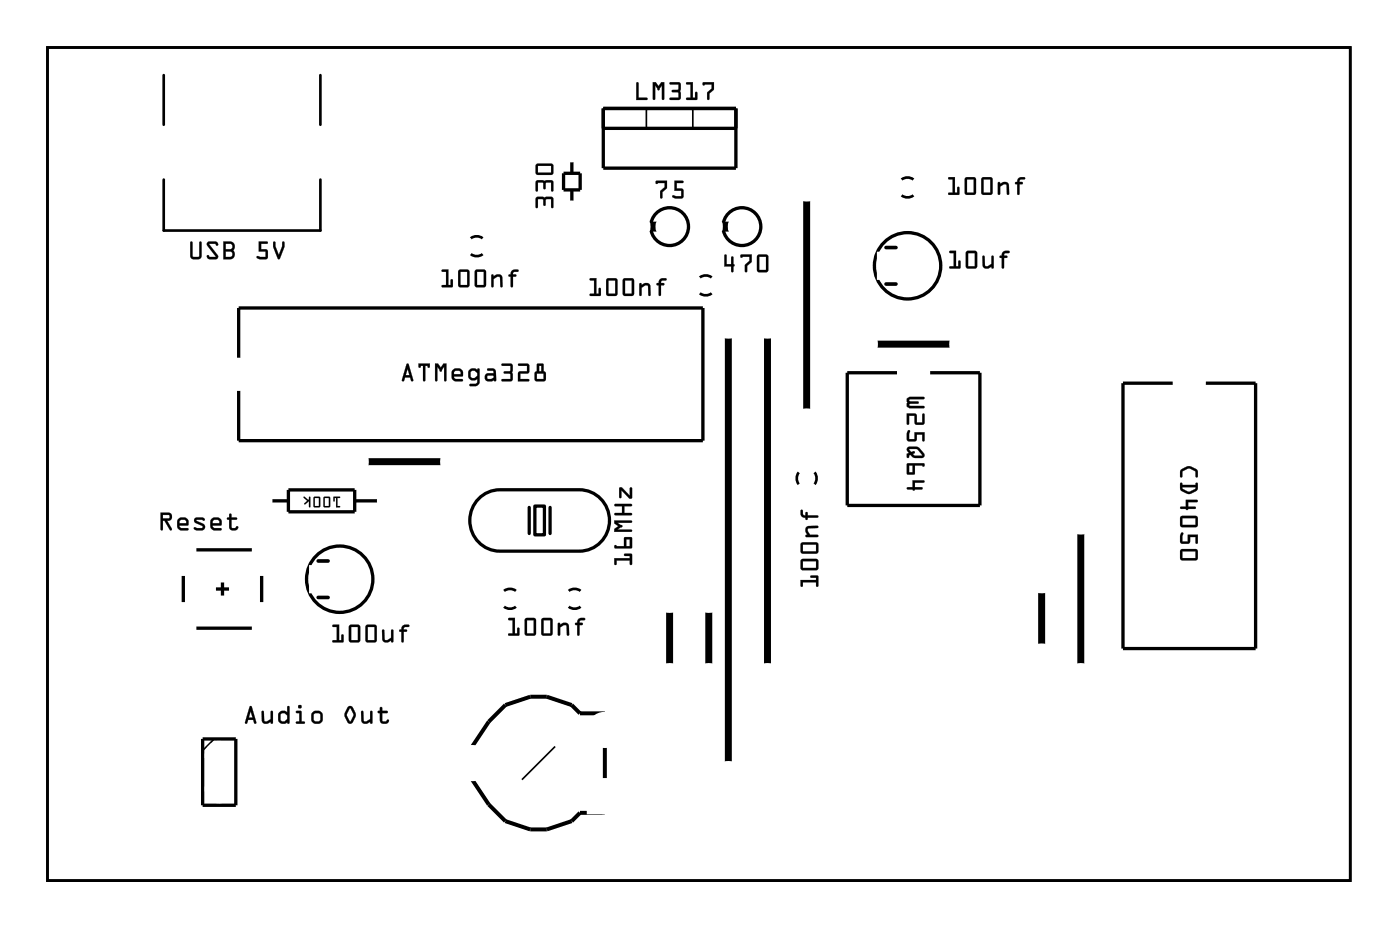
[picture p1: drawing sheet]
<svg xmlns="http://www.w3.org/2000/svg" width="107mm" height="71mm" viewBox="0 0 107 71" stroke-linecap="round" stroke-linejoin="round" font-family="sans-serif">
<g fill="none" stroke="#000" stroke-width=".2">
<path d="M3.6 3.6h99.8v63.8h-99.8zM12.5 13.8v3.9h12v-3.9M12.5 5.8v3.8M24.5 5.8v3.8M36.1 19.5a.73 .73 0 0 0 .9 0M36.1 18.2a.73 .73 0 0 1 .9 0M69.1 15a.73 .73 0 0 0 .9 0M69.1 13.7a.73 .73 0 0 1 .9 0M53.6 22.5a.73 .73 0 0 0 .9 0M53.6 21.2a.73 .73 0 0 1 .9 0M61.2 36.2a.73 .73 0 0 0 0 .9M62.4 36.2a.73 .73 0 0 1 0 .9"/>
<path d="M38.6 46.5a.73 .73 0 0 0 .9 0M38.6 45.2a.73 .73 0 0 1 .9 0M43.6 46.5a.73 .73 0 0 0 .9 0M43.6 45.2a.73 .73 0 0 1 .9 0"/>
</g>
<g fill="#000">
<path d="M49.8 17.1h.5v.5h-.5zM55.3 17.1h.5v.5h-.5z"/>
<path d="M3.6 3.6h99.8v63.8h-99.8zM3.6 3.6v63.8h99.8v-63.8z"/>
<path d="M14.6 18.5h.1l.1 1.1v.1l.5-.1v-1a.1 .1 0 0 1 .1-.1 .1 .1 0 0 1 .1 .1l-.1 1.1-.1 .1-.5 .1-.2-.1v-.2zM14.6 18.5v1.2l.1 .1h.6l.1-.2v-1l-.1-.1v.1v1l-.5 .1-.1-.1v-1zM15.9 18.5h.7l.1 .2a.13 .13 0 0 1-.1 .1 .13 .13 0 0 1-.1-.1h-.5l.7 .8a.21 .21 0 0 1 0 .2 .21 .21 0 0 1-.2 .2l-.5-.1-.2-.2a.13 .13 0 0 1 .2-.1 .13 .13 0 0 1 .1 .2h.4l-.6-.9zM15.9 18.6v.2l.6 .9h-.4l-.2-.2v.2l.2 .1h.5l.1-.2-.7-.9h.5l.1 .1 .1-.2-.2-.1zM17.1 18.5h.5a.4 .4 0 0 1 .4 .3 .4 .4 0 0 1-.1 .4l.1 .3a.37 .37 0 0 1-.4 .4h-.5zM17.1 18.5v1.4l.5-.1a.39 .39 0 0 0 .4-.2 .39 .39 0 0 0-.2-.4 .39 .39 0 0 0 .2-.4 .39 .39 0 0 0-.4-.3zM17.3 19.3v.4h.3a.2 .2 0 0 0 .2-.2 .2 .2 0 0 0-.2-.2zM17.3 19.3h.3a.22 .22 0 0 1 .2 .2 .22 .22 0 0 1-.2 .2h-.3zM17.3 18.7v.4h.3a.2 .2 0 0 0 .2-.2 .2 .2 0 0 0-.2-.2zM17.3 18.7h.3a.22 .22 0 0 1 .2 .2 .22 .22 0 0 1-.2 .2h-.3zM19.8 18.5h.6a.1 .1 0 0 1 .1 .1 .1 .1 0 0 1-.1 .1h-.4v.4h.5v.6l-.2 .2-.6-.1a.1 .1 0 0 1 0-.1 .1 .1 0 0 1 .1-.1l.5 .1v-.4h-.5zM19.8 18.5v.8h.6v.4l-.7-.1v.1l.2 .1h.5l.1-.1v-.5l-.1-.1h-.4v-.4h.5v-.1zM20.9 18.5h.2v.4l.3 .6 .2-.6v-.3a.1 .1 0 0 1 .1-.1 .1 .1 0 0 1 .1 .1v.3l-.4 1-.5-1zM21 18.5l-.1 .4 .4 .9h.1l.4-.9v-.3h-.2v.3l-.2 .6-.3-.6v-.3z"/>
<path d="M14.6 18.5h.1v1.1l.1 .1 .5-.1v-1l.1-.1v1.1l-.1 .2h-.6l-.1-.1zM15.9 18.6l.6-.1 .2 .1-.1 .2-.1-.1h-.5l.7 .9-.1 .2-.5 .1-.2-.2v-.2l.2 .2h.4l-.6-.9zM17.1 18.5h.5a.39 .39 0 0 1 .4 .3 .39 .39 0 0 1-.1 .4l.1 .3a.36 .36 0 0 1-.4 .4h-.5zM17.3 19.3v.4h.3a.21 .21 0 0 0 .2-.2 .21 .21 0 0 0-.2-.2zM17.3 18.7v.4h.3a.21 .21 0 0 0 .2-.2 .21 .21 0 0 0-.2-.2zM19.8 18.5h.6l.1 .1-.1 .1h-.4v.4h.4l.1 .1v.5l-.2 .2h-.4a.15 .15 0 0 1-.2-.1 .15 .15 0 0 1 .1-.2l.5 .1v-.4h-.5zM20.9 18.5h.2v.4l.3 .6 .2-.6v-.4h.2v.4l-.4 .9h-.1l-.4-.9z"/>
<path d="M41.1 15.1h1.2l.1 .1v.7h-.2v-.7l-.4 .1v.4l-.1 .1-.1-.1v-.4l-.4-.1v.6l-.1 .1zM41.1 13.8h1.2l.1 .2v.6h-.2v-.6h-.4v.4l-.1 .1-.1-.1v-.4h-.4v.6l-.1 .1zM41.1 12.6l1.2-.1 .1 .2v.6l-.2 .1h-1.1l-.1-.2zM41.2 12.7v.5h1v-.5z"/>
<path d="M41.1 15.1h1.2l.1 .1v.6a.1 .1 0 0 1-.1 .1 .1 .1 0 0 1-.1-.1v-.6l-.4 .1v.4a.1 .1 0 0 1-.1 .1 .1 .1 0 0 1-.1-.1v-.4l-.4-.1v.6a.1 .1 0 0 1-.1 .1 .1 .1 0 0 1-.1-.1zM41.1 15.1v.8l.1-.1v-.6l.4 .1v.4l.1 .1 .1-.1v-.4l.4-.1v.7h.2v-.7l-.1-.1zM41.1 13.8h1.2l.1 .2v.6a.1 .1 0 0 1-.1 .1 .1 .1 0 0 1-.1-.1v-.6h-.4v.4a.1 .1 0 0 1-.1 .1 .1 .1 0 0 1-.1-.1v-.4h-.4v.6a.1 .1 0 0 1-.1 .1 .1 .1 0 0 1-.1-.1zM41.1 13.9v.8l.1-.1v-.6h.4v.4l.1 .1 .1-.1v-.4h.4v.6h.2v-.6l-.1-.2zM41.1 12.6l1.2-.1 .1 .2v.6l-.2 .1h-1.1l-.1-.2zM41.1 12.6l-.1 .6 .1 .2h1.1l.2-.1v-.6l-.1-.2zM41.2 12.7v.5h1v-.5zM41.2 12.7h1v.5h-1z"/>
<path d="M48.8 6.3l.1 .1v1.1h.6a.1 .1 0 0 1 .1 .1 .1 .1 0 0 1-.1 .1h-.8zM48.8 6.3l-.1 1.4 .9-.1v-.1h-.7v-1.1zM50 6.3h.2l.2 .3 .3-.3h.2v1.3a.1 .1 0 0 1-.1 .1 .1 .1 0 0 1-.1-.1v-1.1l-.2 .3a.1 .1 0 0 1-.1 .1 .1 .1 0 0 1 0-.1l-.2-.3v1.1a.1 .1 0 0 1-.1 .1 .1 .1 0 0 1-.1-.1zM50 6.3v1.3h.1h.1v-1.1l.2 .4 .3-.4v1.1h.1l.1-1.3h-.2l-.3 .3-.2-.3zM51.3 6.3h.7l.2 .2-.1 .5v.5l-.1 .2h-.6a.1 .1 0 0 1-.1-.1 .1 .1 0 0 1 .1-.1h.6l-.1-.4h-.4a.1 .1 0 0 1-.1-.1 .1 .1 0 0 1 .1-.1h.4l.1-.4h-.7zM51.3 6.3v.2h.7v.4h-.5v.1l.5 .1v.4h-.6l-.1 .1h.7l.1-.1v-.5v-.6l-.1-.1zM52.6 6.3h.5v1.2h.1v-.4a.1 .1 0 0 1 .1-.1 .1 .1 0 0 1 .1 .1v.5l-.8 .1a.1 .1 0 0 1-.1-.1 .1 .1 0 0 1 .1-.1h.3v-1h-.3zM52.6 6.3v.2h.3v1h-.3v.1h.8v-.6l-.1 .1v.4h-.2v-1.2zM53.8 6.3h.9v.6l-.4 .3 .1 .4a.1 .1 0 0 1-.1 .1 .1 .1 0 0 1-.1-.1v-.5l.3-.3v-.3h-.5h-.1zM53.9 6.3v.2h.6v.3l-.3 .3v.5h.1v-.4l.4-.3v-.6z"/>
<path d="M48.8 6.3l.1 .1v1.1h.7v.1l-.9 .1zM50 6.3h.2l.2 .3 .3-.3h.2l-.1 1.3h-.1v-1.1l-.2 .3a.1 .1 0 0 1-.1 .1 .1 .1 0 0 1 0-.1l-.2-.3v1.1h-.1zM51.3 6.3h.7l.1 .1v.6l.1 .5-.2 .1h-.7l.1-.1h.6l-.1-.4h-.4v-.1v-.1h.4l.1-.4h-.7zM52.6 6.3h.5v1.2h.1l.1-.4 .1-.1v.6h-.8v-.1h.3v-1h-.3zM53.8 6.3h.9v.6l-.4 .3v.4h-.1v-.5l.3-.3v-.3h-.6z"/>
<path d="M50.2 13.9l.9-.1v.6l-.4 .3 .1 .4a.1 .1 0 0 1-.1 .1 .1 .1 0 0 1-.1-.1v-.5l.3-.3v-.3h-.5l-.1 .1zM50.3 13.9v.2l.6-.1v.3l-.3 .4v.4l.1 .1v-.5l.4-.3v-.6zM51.7 13.8h.6a.1 .1 0 0 1 .1 .1 .1 .1 0 0 1-.1 .1h-.5v.4l.5 .1 .1 .6-.2 .1-.7-.1a.1 .1 0 0 1 0-.1 .1 .1 0 0 1 .1 0h.6v-.4h-.5zM51.7 13.8v.8h.5v.4h-.6l-.1 .1 .3 .1h.4l.2-.2-.1-.5h-.1l-.4-.1v-.4h.5v-.1z"/>
<path d="M50.2 13.9l.9-.1v.6l-.4 .3v.5l-.1-.1v-.4l.3-.4v-.3l-.6 .1zM51.7 13.8h.6l.1 .1-.1 .1h-.5v.4h.5v.1v.6l-.1 .1h-.4a.15 .15 0 0 1-.2 0 .15 .15 0 0 1 0-.2h.6v-.4h-.5z"/>
<path d="M72.6 13.6h.6l-.1 1.1h.2v-.3a.1 .1 0 0 1 .1-.1 .1 .1 0 0 1 .1 .1v.5h-.8a.1 .1 0 0 1-.1-.1 .1 .1 0 0 1 .1-.1h.3v-1h-.3zM72.7 13.6v.1h.3v1.1h-.3l-.1 .1h.8v-.6l-.1 .1v.4h-.2v-1.2zM73.9 13.6h.7l.2 .1v1l-.1 .2h-.6l-.2-.1zM74 13.6l-.1 1.2 .2 .1h.6l.1-.2-.1-1-.1-.1zM74.1 13.7v1h.5v-1zM74.1 13.7h.5v1.1h-.5zM75.2 13.6h.7l.1 .1v1l-.1 .2h-.6l-.1-.1zM75.2 13.6v1.2l.1 .1h.6l.1-.2v-1l-.1-.1zM75.3 13.7v1h.6v-1zM75.3 13.7h.6v1.1h-.6zM76.5 14h.1v.1a.39 .39 0 0 1 .7 .1v.6a.09 .09 0 0 1-.1 .1 .09 .09 0 0 1-.1-.1v-.6l-.2-.1-.3 .2v.5a.1 .1 0 0 1-.1 .1 .1 .1 0 0 1-.1-.1zM76.5 14v.9l.1-.1v-.5l.3-.2 .2 .1v.7h.2v-.7a.32 .32 0 0 0-.5-.2l-.2 .1v-.1zM78 13.6h.4a.1 .1 0 0 1 .1 .1 .1 .1 0 0 1-.1 0l-.3 .1v.1h.2a.1 .1 0 0 1 .1 .1 .1 .1 0 0 1-.1 .1h-.2v.7a.1 .1 0 0 1-.1 .1 .1 .1 0 0 1-.1-.1v-.7h-.1a.1 .1 0 0 1-.1-.1 .1 .1 0 0 1 .1-.1h.1zM78 13.7l-.1 .2-.1 .1 .1 .1v.7l.1 .1 .1-.1v-.7l.2-.1-.2-.1v-.1l.4-.1-.3-.1z"/>
<path d="M72.7 13.6h.4v1.1h.2v-.3l.1-.1v.6h-.8l.1-.1 .3-.1v-1h-.3zM73.9 13.6h.7l.2 .1v1l-.1 .2h-.6l-.2-.1zM74.1 13.7v1h.5v-1zM75.2 13.6h.7l.1 .1v1l-.1 .2h-.6l-.1-.1zM75.3 13.7v1h.6v-1zM76.5 14h.1v.1a.38 .38 0 0 1 .4-.2 .38 .38 0 0 1 .3 .3v.7h-.2v-.7l-.2-.1-.3 .2v.6h-.1zM78 13.7l.2-.1h.3v.1l-.4 .1v.1h.2l.1 .1-.3 .1v.7l-.1 .1-.1-.1v-.7l-.2-.1 .2-.1z"/>
<path d="M25.5 38l.6 .1h-.2v.6l.1 .1v.1h-.3v-.8h-.1v.3zM24.8 38.1h.5l-.1 .7h-.4zM24.9 38.1v.6h.3v-.6zM24 38.1h.5v.7h-.5zM24.1 38.1v.6h.3v-.6zM23.3 38l.3 .3 .1-.3 .1 .1-.1 .8v-.1v-.4l-.3 .2h-.1l.2-.2z"/>
<path d="M25.5 38l.6 .1h-.1h-.1v.6h.1v.2h-.3v-.8h-.1v.3zM25.6 38v.4v-.3h.1v.8l.3-.1h-.2v-.7h.3zM24.8 38.1l.4-.1 .1 .1v.6l-.1 .2-.4-.1zM24.8 38.1v.7h.4l.1-.7zM24.9 38.1v.6h.3v-.6zM24.9 38.1h.3v.7h-.3zM24 38.1l.4-.1 .1 .1v.6v.2l-.5-.1zM24 38.1v.7h.5v-.7zM24.1 38.1v.6h.3v-.6zM24.1 38.1h.3v.7h-.3zM23.3 38l.3 .3 .1-.3 .1 .1-.1 .8v-.1v-.4l-.3 .2h-.1l.2-.2zM23.3 38l.2 .4-.2 .2 .4-.2v.4l.1-.7h-.1l-.1 .2z"/>
<path d="M31.2 27.9h.1l.4 1.2-.1 .1h-.1l-.1-.3h-.4l-.1 .3h-.1zM31.2 27.9l-.4 1.2 .1 .1 .1-.3h.4l.1 .2 .1 .1 .1-.1-.4-1.2zM31.2 28.2l-.1 .5h.3zM31.2 28.2l.2 .5h-.3zM32 27.8h.9v.3a.1 .1 0 0 1-.1 .1 .1 .1 0 0 1 0-.2h-.2v1.1a.1 .1 0 0 1-.1 .1 .1 .1 0 0 1-.1-.1v-1.1h-.2a.11 .11 0 0 1 0 .2 .11 .11 0 0 1-.1-.1zM32.1 27.8v.3l.1-.1h.2v1.1l.1 .1 .1-1.2h.2l.1 .1v-.3zM33.3 27.8h.3l.2 .3 .2-.3h.2v1.3a.1 .1 0 0 1-.1 .1 .1 .1 0 0 1-.1-.1v-1l-.1 .2a.11 .11 0 0 1-.1 .2 .11 .11 0 0 1-.1-.2l-.2-.2v1a.1 .1 0 0 1-.1 .1 .1 .1 0 0 1-.1-.1zM33.3 27.8v1.3l.1 .1 .1-.1v-1l.3 .4 .2-.4v1l.1 .1 .1-1.4h-.2l-.2 .4-.3-.4zM34.7 28.3l.2-.1h.3l.2 .1 .1 .2-.1 .3h-.6l.1 .2h.5a.1 .1 0 0 1 .1 .1 .1 .1 0 0 1-.1 .1h-.5l-.2-.1-.1-.2zM34.7 28.3l-.1 .6 .1 .2 .2 .1h.5v-.2h-.5l-.1-.1v-.1h.6l.1-.3-.1-.2-.2-.1h-.3zM34.8 28.5v.2h.5l-.1-.3zM34.8 28.5l.4-.1 .1 .3h-.5zM35.9 28.3l.3-.1h.2l.2 .1a.1 .1 0 0 1 0-.1 .1 .1 0 0 1 .1 .1v1.1l-.2 .2h-.5a.1 .1 0 0 1-.1-.1 .1 .1 0 0 1 .1-.1h.5l.1-.4-.3 .1-.3-.1-.1-.2zM36 28.3l-.1 .2v.4l.3 .2 .4-.1v.3l-.1 .1h-.5v.1l.4 .1 .2-.1 .1-.2v-1l-.1-.1a.19 .19 0 0 1-.3 0zM36.1 28.5v.3v.1h.3l.1-.1v-.3l-.1-.1zM36.1 28.5l.3-.1 .2 .2v.2l-.2 .2-.3-.1-.1-.1zM37.3 28.2h.4l.2 .1 .1 .8a.09 .09 0 0 1-.1 .1 .09 .09 0 0 1-.1-.1l-.4 .1a.32 .32 0 0 1-.3-.3 .32 .32 0 0 1 .3-.3h.4v-.2h-.4zM37.3 28.2l.1 .2h.4v.2h-.4a.31 .31 0 0 0-.3 .3 .31 .31 0 0 0 .3 .3l.4-.1 .2 .1v-.7l-.2-.3zM37.3 28.8l.1 .2h.2l.2-.1v-.1zM37.3 28.8h.5v.1l-.2 .1h-.2zM38.4 27.9l.7-.1 .2 .2-.1 .5 .1 .6-.2 .1h-.6a.1 .1 0 0 1-.1-.1 .1 .1 0 0 1 .1-.1h.6v-.4h-.4a.1 .1 0 0 1-.1-.1 .1 .1 0 0 1 .1-.1h.4v-.4h-.6zM38.4 27.9l.1 .1h.6v.4h-.5v.1v.1h.5v.4h-.6l-.1 .1 .8 .1 .1-.2-.1-.5 .1-.5-.2-.2zM39.7 27.9l.7-.1 .1 .1v.7h-.6v.4h.6a.1 .1 0 0 1 .1 .1 .1 .1 0 0 1-.1 .1h-.8v-.7l.7-.1v-.4h-.7zM39.7 27.9v.1h.7v.4l-.7 .1v.7h.8v-.2h-.7v-.4l.7-.1v-.5l-.1-.2zM41.1 27.9h.5v.5l.2 .2v.4l-.1 .2h-.6l-.1-.1-.1-.5 .2-.2zM41.2 27.9l-.1 .5-.1 .2v.5l.1 .1h.6l.1-.2v-.4l-.2-.2v-.5zM41.1 28.6v.4h.5v-.4zM41.1 28.6h.6v.4h-.6zM41.3 28v.4h.2v-.4zM41.3 28h.2v.4h-.2z"/>
<path d="M31.2 27.9h.1l.4 1.2-.1 .1h-.1l-.1-.3h-.4l-.1 .3-.1-.1zM31.2 28.2l-.1 .5h.3zM32.1 27.8h.8v.4l-.1-.1v-.1h-.2l-.1 1.2-.1-.1v-1.1h-.2v.1l-.1 .1zM33.3 27.8h.2l.3 .3 .2-.3h.2l-.1 1.4-.1-.1v-1l-.1 .2a.11 .11 0 0 1-.1 .2 .11 .11 0 0 1-.1-.2l-.2-.2v1l-.1 .1zM34.7 28.3l.2-.1h.3l.2 .1 .1 .2-.1 .3-.6 .1 .1 .1h.5v.2h-.5l-.2-.1-.1-.2zM34.8 28.5v.2h.5l-.1-.3zM35.9 28.3l.3-.1 .4 .1v-.1l.1 .1v1l-.2 .3-.5-.1v-.1h.5l.1-.4-.3 .1-.3-.1-.1-.2zM36.1 28.5l-.1 .3 .1 .1h.3l.2-.1v-.2l-.2-.2zM37.3 28.2h.5l.2 .3v.7l-.2-.1-.4 .1a.31 .31 0 0 1-.3-.3 .31 .31 0 0 1 .3-.3h.4v-.1l-.4-.1zM37.3 28.8l.1 .2h.2l.2-.1v-.1zM38.4 27.9l.7-.1 .2 .1-.1 .6 .1 .5-.1 .2-.8-.1 .1-.1h.6v-.4h-.5v-.1v-.1h.5v-.4h-.6zM39.7 27.9l.7-.1 .1 .1v.7h-.6v.4h.6v.2h-.8v-.7l.7-.1v-.4h-.7zM41.1 27.9h.5v.5l.2 .2v.4l-.1 .2h-.6l-.1-.1-.1-.5 .2-.2zM41.1 28.6v.4h.5v-.4zM41.3 28v.4h.2v-.4z"/>
<path d="M33.8 20.7l.6-.1-.1 1.2h.2v-.3a.1 .1 0 0 1 .1-.1 .1 .1 0 0 1 .1 .1v.5h-.8a.1 .1 0 0 1-.1-.1 .1 .1 0 0 1 .1-.1h.3v-1h-.3zM33.9 20.7v.1h.3v1h-.3l-.1 .1 .8 .1v-.6h-.1v.4h-.2v-1.2zM35.1 20.7l.7-.1 .2 .1v1.1l-.1 .2h-.6l-.2-.1zM35.2 20.7l-.1 1.2 .2 .1h.5l.2-.2-.1-1-.1-.2zM35.3 20.8v1h.5v-1zM35.3 20.8h.5v1h-.5zM36.4 20.7l.7-.1 .1 .1v1.1l-.1 .2h-.6l-.1-.1zM36.4 20.7v1.2l.1 .1h.6l.1-.2v-1l-.1-.2zM36.5 20.8v1h.6v-1zM36.5 20.8h.6v1h-.6zM37.7 21h.1v.2a.39 .39 0 0 1 .7 .1v.6a.09 .09 0 0 1-.1 .1 .09 .09 0 0 1-.1-.1v-.6l-.2-.1-.3 .2v.5a.1 .1 0 0 1-.1 .1 .1 .1 0 0 1-.1-.1zM37.7 21v1l.1-.1v-.5l.3-.2h.2v.7l.2 .1v-.7a.32 .32 0 0 0-.5-.2l-.2 .1v-.2zM39.2 20.7l.4-.1a.1 .1 0 0 1 .1 .1 .1 .1 0 0 1-.1 .1l-.3 .1v.1h.2a.1 .1 0 0 1 .1 .1 .1 .1 0 0 1-.1 .1h-.2v.7a.1 .1 0 0 1-.1 .1 .1 .1 0 0 1-.1-.1v-.7h-.1a.1 .1 0 0 1-.1-.1 .1 .1 0 0 1 .1-.1h.1zM39.2 20.7l-.1 .3-.1 .1 .1 .1v.7l.1 .1 .1-.1v-.7l.2-.1-.2-.1v-.1l.4-.2-.3-.1z"/>
<path d="M33.8 20.7l.5-.1v1.2h.2v-.4h.1v.6l-.8-.1 .1-.1h.3v-1h-.3zM35.1 20.7l.7-.1 .1 .1 .1 1.1-.1 .2h-.6l-.2-.1zM35.3 20.8v1h.5v-1zM36.4 20.7l.7-.1 .1 .1v1.1l-.1 .2h-.6l-.1-.1zM36.5 20.8v1h.6v-1zM37.7 21h.1v.2a.38 .38 0 0 1 .4-.2 .38 .38 0 0 1 .3 .3v.7l-.2-.1v-.7h-.2l-.3 .2v.5l-.1 .1zM39.2 20.7l.2-.1h.3v.1l-.4 .2v.1h.2l.1 .1-.3 .1v.7l-.1 .1-.1-.1v-.7l-.2-.1 .2-.1z"/>
<path d="M45.2 21.3h.5v1.2h.2l-.1-.4a.1 .1 0 0 1 .1-.1 .1 .1 0 0 1 .1 .1v.5l-.8 .1a.1 .1 0 0 1 0-.1 .1 .1 0 0 1 0-.1h.3v-1h-.3zM45.2 21.3v.2h.3v1h-.3v.1l.8 .1v-.6h-.1v.4h-.2v-1.2zM46.5 21.3h.6l.2 .1v1.1l-.1 .2h-.6l-.2-.1zM46.5 21.4v1.2l.1 .1 .6-.1 .1-.1v-1.1l-.2-.1zM46.6 21.5v1h.5v-1zM46.6 21.5h.5v1h-.5zM47.7 21.3h.7l.2 .1v1.1l-.1 .2h-.6l-.2-.1zM47.8 21.4l-.1 1.2 .2 .1 .6-.1 .1-.1v-1.1l-.2-.1zM47.9 21.5v1h.5v-1zM47.9 21.5h.5v1h-.5zM49 21.7h.1v.1a.39 .39 0 0 1 .7 .1v.7a.09 .09 0 0 1 0 .1 .09 .09 0 0 1-.1-.1l-.1-.7-.2-.1-.3 .2 .1 .6a.1 .1 0 0 1-.1 .1 .1 .1 0 0 1-.1-.1zM49 21.7v1l.1-.1v-.6l.3-.2 .2 .1 .1 .7h.1v-.7a.32 .32 0 0 0-.5-.2l-.2 .1v-.1zM50.5 21.4l.5-.1a.1 .1 0 0 1 .1 .1 .1 .1 0 0 1-.1 .1h-.3l-.1 .2h.2a.1 .1 0 0 1 .1 .1 .1 .1 0 0 1-.1 .1l-.2-.1v.8a.1 .1 0 0 1-.1 .1 .1 .1 0 0 1-.1-.1l.1-.8-.1 .1a.1 .1 0 0 1-.1-.1 .1 .1 0 0 1 .1-.1h.1zM50.6 21.4l-.1 .3-.2 .1h.2v.8v.1l.1-.1v-.8h.3l-.3-.1v-.1l.5-.2-.3-.1z"/>
<path d="M45.2 21.3h.5v1.2h.2v-.4l.1-.1v.7l-.8-.1v-.1h.3v-1h-.3zM46.5 21.4l.6-.1 .2 .1v1.1l-.1 .2h-.6l-.2-.1zM46.6 21.5v1h.5v-1zM47.8 21.4l.6-.1 .2 .1v1.1l-.1 .2h-.6l-.2-.1zM47.9 21.5v1h.5v-1zM49 21.7h.1v.1a.38 .38 0 0 1 .4-.1 .38 .38 0 0 1 .3 .2v.7h-.1l-.1-.7-.2-.1-.3 .2v.6l-.1 .1zM50.5 21.4l.3-.1h.2l.1 .1-.5 .2v.1h.2l.1 .1h-.3v.8l-.1 .1v-.1v-.8h-.2l.2-.1z"/>
<path d="M55.5 19.5h.2v.7h.3v-.5a.1 .1 0 0 1 .1-.1 .1 .1 0 0 1 .1 .1v.5a.09 .09 0 0 1 .1 .1 .09 .09 0 0 1-.1 .1v.4a.1 .1 0 0 1-.1 .1 .1 .1 0 0 1-.1-.1v-.4h-.5zM55.5 19.5v.9h.5v.4h.1l.1-.4 .1-.1-.1-.1v-.5h-.2v.5h-.3l-.1-.7zM56.7 19.5h.9v.6l-.4 .3v.4a.1 .1 0 0 1-.1 .1 .1 .1 0 0 1 0-.1v-.5l.3-.3v-.3h-.5h-.1zM56.7 19.5l.1 .2h.6v.3l-.3 .3v.5h.1v-.4l.4-.3v-.6zM58 19.5h.7l.1 .1 .1 1.1-.2 .1-.5 .1-.2-.2zM58 19.5v1.2l.2 .1h.5l.1-.1v-1.1l-.1-.1zM58.2 19.7v1h.5v-1zM58.2 19.7h.5v1h-.5z"/>
<path d="M55.5 19.5h.2v.7h.3v-.5h.2v.5l.1 .1-.1 .1-.1 .4h-.1v-.4h-.5zM56.7 19.5h.9v.6l-.4 .3v.4h-.1v-.5l.3-.3v-.3h-.6zM58 19.5h.7l.1 .1 .1 1.1-.2 .1h-.5l-.2-.1zM58.2 19.7v1h.5v-1z"/>
<path d="M69.5 30.5l.2-.1h1.1v.1l-.1 .1h-1l-.1 .1h.1h.6l.1 .1-.1 .1h-.6l-.1 .1 1.1 .1 .1 .1-1.1 .1-.2-.2zM69.5 31.7h.7v.7h.4v-.7h.2v.7l-.2 .1h-.4l-.1-.1v-.6h-.5v.6l-.1 .1zM69.6 32.9l.1 .1-.1 .6h.5v-.5h.7v.6h-.1l-.1-.4h-.4v.4l-.6 .1-.1-.2v-.4zM69.5 34.3l.1-.1a.91 .91 0 0 1 1.2 .7l-.1 .2h-.6l-.4-.3-.2 .3v-.4h.1l-.1-.2zM69.6 34.4l.2 .2h.2a.11 .11 0 0 1 .1 .1 .11 .11 0 0 1-.2 .1l.2 .1h.5l-.4-.5zM69.5 35.5h1.2l.1 .1-.1 .1-.1-.1h-.5v.7h-.5h-.1zM69.6 35.6v.6h.3v-.6zM69.9 36.8h.9v.2h-.7v.3h.5l.1 .2h-.6l-.1 .1-.1-.1h-.4v-.2h.4z"/>
<path d="M69.5 30.5l.2-.1h1a.1 .1 0 0 1 .1 .1 .1 .1 0 0 1-.1 .1h-1.1l.1 .1h.6a.1 .1 0 0 1 .1 .1 .1 .1 0 0 1-.1 .1h-.6l-.1 .1 1.1 .1a.1 .1 0 0 1 .1 .1 .1 .1 0 0 1-.1 .1h-1l-.2-.1zM69.5 30.5v.6l.2 .2 1.1-.1-.1-.1-1.1-.1 .1-.1h.7l-.1-.2h-.6h-.1l.1-.1h1l.1-.1v-.1h-1.1zM69.5 31.7h.7v.7h.4v-.7a.1 .1 0 0 1 .1 0 .1 .1 0 0 1 .1 0v.7l-.1 .1h-.6v-.7h-.5v.6a.1 .1 0 0 1 0 .1 .1 .1 0 0 1-.1-.1zM69.5 31.7v.8l.1-.1v-.6h.5v.6l.1 .1h.4l.2-.1v-.7h-.1v.7h-.5v-.7zM69.6 32.9l.1 .1-.1 .6h.5l-.1-.5h.8v.6a.1 .1 0 0 1-.1 .1 .1 .1 0 0 1-.1-.1v-.4h-.4v.4l-.1 .1h-.6v-.6zM69.6 33l-.1 .2v.4l.1 .2 .6-.1v-.4h.5v.4h.1v-.6h-.7v.5h-.5l.1-.6zM69.5 34.3a.92 .92 0 0 1 1.3 .4v.2l-.1 .2h-.7l-.3-.3-.1 .1v.1a.1 .1 0 0 1 0 .1 .1 .1 0 0 1-.1-.1v-.3h.1l-.1-.2zM69.5 34.3v.2l.1 .2h-.1v.3h.1v-.1l.1-.1 .3 .2 .6 .1a.21 .21 0 0 0 .2-.2 .21 .21 0 0 0 0-.2l-.4-.4a.97 .97 0 0 0-.8-.1zM69.7 34.4l.1 .2 .2-.1a.11 .11 0 0 1 .1 .2 .11 .11 0 0 1-.2 .1l.2 .1 .5-.1-.4-.4zM69.6 34.4h.6l.5 .4-.6 .1a.14 .14 0 0 1-.2-.1 .14 .14 0 0 1 .2-.1l-.1-.1h-.2zM69.5 35.5h1.2l.1 .1a.09 .09 0 0 1-.1 .1 .09 .09 0 0 1-.1-.1h-.5v.7l-.5 .1-.1-.1zM69.5 35.5v.8h.1h.5v-.7h.6v.1l.1-.1-.1-.1zM69.6 35.6v.6h.3v-.6zM69.6 35.6h.3v.6h-.3zM69.9 36.8h.8a.1 .1 0 0 1 .1 .1 .1 .1 0 0 1-.1 .1h-.6v.3h.5a.1 .1 0 0 1 .1 .1 .1 .1 0 0 1-.1 .1h-.5a.09 .09 0 0 1-.1 .1 .09 .09 0 0 1-.1-.1h-.3a.1 .1 0 0 1-.1-.1 .1 .1 0 0 1 .1-.1h.3zM69.9 36.8v.5h-.4v.1l.4 .1 .1 .1 .1-.1 .5-.1v-.1h-.5v-.3l.7-.1v-.1z"/>
<path d="M72.7 19.2h.5v1.2h.2v-.4a.1 .1 0 0 1 .1-.1 .1 .1 0 0 1 .1 .1v.5l-.8 .1a.1 .1 0 0 1-.1-.1 .1 .1 0 0 1 .1-.1h.3v-1h-.3zM72.7 19.2l.1 .2h.3v1h-.3l-.1 .1 .8 .1v-.6h-.1v.4h-.2v-1.2zM74 19.3l.7-.1 .1 .1 .1 1.1-.2 .2h-.5l-.2-.1zM74 19.3v1.2l.2 .1 .5-.1 .1-.1v-1.1l-.1-.1zM74.2 19.4v1h.5v-1zM74.1 19.4h.6v1h-.6zM75.3 19.6h.1v.7l.1 .1 .4-.2v-.5a.1 .1 0 0 1 .1-.1 .1 .1 0 0 1 .1 .1v.8a.1 .1 0 0 1-.1 .1 .11 .11 0 0 1-.1-.2 .39 .39 0 0 1-.6-.1zM75.3 19.6v.7a.32 .32 0 0 0 .5 .2l.2-.1v.2l.1-.1v-.9h-.1v.6l-.5 .2-.1-.1v-.7zM76.8 19.3l.5-.1a.1 .1 0 0 1 .1 .1 .1 .1 0 0 1-.1 .1h-.3l-.1 .2h.2a.1 .1 0 0 1 .1 .1 .1 .1 0 0 1-.1 .1h-.2v.7a.1 .1 0 0 1-.1 .1 .1 .1 0 0 1-.1-.1v-.7a.1 .1 0 0 1-.1-.1 .1 .1 0 0 1 .1-.1zM76.8 19.3l-.1 .3-.1 .1h.1v.8l.1 .1 .1-.1v-.8h.3l-.3-.1v-.1l.4-.2-.3-.1z"/>
<path d="M72.7 19.2h.5v1.2h.2v-.4h.1v.6l-.8-.1 .1-.1h.3v-1h-.3zM74 19.3l.7-.1 .1 .1 .1 1.1-.2 .2h-.5l-.2-.1zM74.2 19.4v1h.5v-1zM75.3 19.6h.1v.7l.1 .1 .4-.2 .1-.6h.1v.9h-.1l-.1-.1a.38 .38 0 0 1-.3 .2 .38 .38 0 0 1-.3-.3zM76.8 19.3l.2-.1h.3v.1l-.4 .2v.1h.2l.1 .1-.3 .1v.7l-.1 .1-.1-.1v-.7l-.1-.1 .1-.1z"/>
<path d="M90.5 36l.5-.3h.3l.4 .3 .1 .5h-.2v-.4l-.5-.2-.5 .2v.4l-.1 .1-.1-.5zM90.4 37h.1l.1 .1h1v-.1h.1v.5a.8 .8 0 0 1-1.2 .1l-.1-.1zM90.6 37.3v.2l.5 .2 .5-.3v-.1zM90.8 38.3h.9v.1l-.7 .1v.3h.6v.1l-.6 .1-.1 .1-.1-.1-.4-.1 .1-.1h.3zM90.4 39.6l1.2-.1 .2 .2-.1 .6-.1 .1h-1.1l-.1-.2zM90.6 39.7v.5h1v-.5zM90.5 40.8l.1 .1v.6h.4v-.6h.8v.7h-.2v-.5h-.4l-.1 .5h-.6l-.1-.1v-.4zM90.4 42.1h1.2l.2 .1-.1 .6-.1 .1h-1.1l-.1-.2zM90.6 42.2v.5h1v-.5z"/>
<path d="M90.5 35.9l.5-.2h.3l.4 .3 .1 .5a.1 .1 0 0 1-.1 .1 .1 .1 0 0 1-.1-.1v-.4l-.5-.2-.5 .2v.4a.1 .1 0 0 1-.1 .1 .1 .1 0 0 1-.1-.1zM90.5 36l-.1 .1 .1 .4h.1v-.4l.5-.2 .5 .2v.4h.1v-.5l-.4-.3a.77 .77 0 0 0-.8 .3zM90.4 37h.2v.1h1a.1 .1 0 0 1 .1-.1 .1 .1 0 0 1 .1 .1l-.1 .5-.6 .2-.7-.3zM90.4 37v.5l.5 .3h.4l.4-.4v-.4h-.1v.1h-1l-.1-.1zM90.6 37.3v.1l.5 .2 .4-.2 .1-.1zM90.6 37.3h1v.1l-.5 .3-.5-.2zM90.8 38.3h.9a.1 .1 0 0 1 .1 .1 .1 .1 0 0 1-.1 .1h-.7v.3h.5a.1 .1 0 0 1 .1 .1 .1 .1 0 0 1-.1 .1h-.5a.09 .09 0 0 1-.1 .1 .09 .09 0 0 1-.1-.1h-.3a.1 .1 0 0 1-.1-.1 .1 .1 0 0 1 .1-.1h.3zM90.8 38.3v.5h-.3l-.1 .1 .4 .1 .1 .1 .1-.1 .6-.1v-.1h-.6v-.4h.7v-.1zM90.4 39.5h1.3l.1 .2v.6l-.2 .1h-1.1l-.1-.2zM90.5 39.6l-.1 .6 .1 .2h1.1l.1-.1v-.6l-.1-.2zM90.6 39.7v.5h1v-.5zM90.6 39.7h1v.5h-1zM90.5 40.8l.2 .1-.1 .6h.4v-.6h.8v.7a.1 .1 0 0 1-.1 .1 .1 .1 0 0 1-.1-.1v-.5h-.4v.4l-.1 .1h-.7v-.6zM90.5 40.8l-.1 .3v.4l.1 .1h.6l.1-.5h.4v.5h.1l.1-.7h-.8v.6h-.4v-.6zM90.4 42.1l1.3-.1 .1 .2v.6l-.2 .1h-1.1l-.1-.2zM90.5 42.1l-.1 .6 .1 .2h1.1l.1-.1v-.6l-.1-.1zM90.6 42.2v.5h1v-.5zM90.6 42.2h1v.5h-1z"/>
<path d="M12.3 39.2h.6a.32 .32 0 0 1 .3 .4 .32 .32 0 0 1-.4 .3l.4 .6a.1 .1 0 0 1-.1 .1 .1 .1 0 0 1-.1 0l-.4-.7h-.1v.6a.1 .1 0 0 1-.1 .1 .1 .1 0 0 1-.1-.1zM12.3 39.3l.1 1.3 .1-.1v-.6h.1l.4 .7h.2l-.4-.7a.31 .31 0 0 0 .4-.3 .31 .31 0 0 0-.3-.3zM12.5 39.4v.3l.5-.1-.1-.2zM12.5 39.4h.4l.1 .2-.5 .1zM13.6 39.7l.3-.1h.3l.2 .1 .1 .2-.1 .3h-.7l.2 .2h.5a.1 .1 0 0 1 .1 .1 .1 .1 0 0 1-.1 .1h-.6l-.1-.1-.1-.2zM13.7 39.8l-.1 .5 .1 .2 .2 .1h.5v-.1l-.5-.1-.2-.1v-.1h.7v-.3l-.1-.2-.1-.1h-.3zM13.8 39.9l-.1 .2h.6l-.1-.3zM13.8 39.9l.4-.1 .1 .3h-.6zM14.9 39.7l.1-.1a.71 .71 0 0 1 .7 .1 .12 .12 0 0 1-.1 .2 .12 .12 0 0 1-.1-.1l-.5 .1 .6 .2a.28 .28 0 0 1 .1 .3 .28 .28 0 0 1-.3 .2l-.5-.1a.12 .12 0 0 1 0-.1 .12 .12 0 0 1 .2 0h.4v-.1l-.6-.3v-.2zM14.9 39.7v.1v.2l.6 .3-.1 .1h-.5v.1l.2 .1h.4l.2-.2-.1-.3-.6-.2 .5-.1a.09 .09 0 0 0 .1 .1 .11 .11 0 0 0 .1-.2l-.2-.1zM16.2 39.7l.2-.1h.3l.2 .1 .1 .2v.3h-.7l.1 .2h.5a.1 .1 0 0 1 .1 .1 .1 .1 0 0 1-.1 .1h-.5l-.2-.1-.1-.2zM16.2 39.8l-.1 .5 .1 .2 .2 .1h.5v-.1l-.5-.1-.1-.1v-.1h.6l.1-.3-.1-.2-.2-.1h-.3zM16.3 39.9v.2h.5l-.1-.3zM16.3 39.9l.4-.1 .1 .3h-.5zM17.6 39.3l.1 .1v.2h.4a.1 .1 0 0 1 .1 .1 .1 .1 0 0 1-.1 .1h-.4v.6h.3l.1-.1h.1a.21 .21 0 0 1 0 .3 .21 .21 0 0 1-.2 0h-.3l-.1-.1v-.7h-.1a.1 .1 0 0 1-.1-.1 .1 .1 0 0 1 .1-.1h.1zM17.6 39.4v.2l-.2 .1 .2 .1v.6a.37 .37 0 0 0 .3 .2 .37 .37 0 0 0 .4-.2l-.1-.1-.2 .1h-.3v-.6h.4l.1-.1-.1-.1h-.4v-.2z"/>
<path d="M12.3 39.3h.6a.31 .31 0 0 1 .3 .3 .31 .31 0 0 1-.4 .3l.4 .7h-.2l-.4-.7h-.1v.6l-.1 .1zM12.5 39.4v.3l.5-.1-.1-.2zM13.7 39.8l.2-.2h.3l.1 .1 .1 .2v.3l-.7 .1 .2 .1h.5v.2h-.5l-.2-.1-.1-.2zM13.8 39.9l-.1 .2h.6l-.1-.3zM14.9 39.7l.6-.1 .2 .2a.12 .12 0 0 1-.1 .1 .12 .12 0 0 1-.1-.1l-.5 .1 .6 .2a.27 .27 0 0 1 .1 .3 .27 .27 0 0 1-.3 .2h-.4l-.1-.1v-.1h.5l.1-.1-.6-.3v-.2zM16.2 39.8l.2-.2h.3l.2 .1 .1 .2v.3l-.7 .1 .1 .1h.5l.1 .2h-.6l-.2-.1-.1-.2zM16.3 39.9v.2h.5l-.1-.3zM17.6 39.4h.1v.2h.4l.1 .1-.1 .1h-.4l.1 .6h.2l.2-.1a.35 .35 0 0 1-.3 .4 .35 .35 0 0 1-.3-.3v-.6l-.2-.1 .2-.1z"/>
<path d="M19.1 54.1h.2l.3 1.2v.1h-.1l-.1-.3h-.4l-.1 .3h-.1zM19.2 54.1l-.4 1.2 .1 .1 .1-.3h.4l.1 .3h.1v-.1l-.3-1.2zM19.2 54.5l-.1 .4h.2zM19.2 54.4l.2 .6h-.4zM20.1 54.5h.1v.7h.1l.4-.1v-.6a.1 .1 0 0 1 .1-.1 .1 .1 0 0 1 .1 .1v.8a.1 .1 0 0 1-.1 .1 .1 .1 0 0 1-.1-.1 .39 .39 0 0 1-.6-.1zM20.1 54.5v.7a.32 .32 0 0 0 .5 .2l.1-.1 .1 .1h.1v-.9h-.2v.6l-.4 .2-.1-.1v-.7zM21.4 54.6l.2-.2 .4 .2v-.5a.1 .1 0 0 1 .1 0 .1 .1 0 0 1 .1 0v1.2a.1 .1 0 0 1-.1 .1 .1 .1 0 0 1-.1-.1l-.2 .1-.4-.1-.1-.2zM21.4 54.5l-.1 .2 .1 .6 .2 .1h.3l.1-.1v.1h.1v-1.3h-.1v.5l-.2-.2zM21.5 54.7v.4l.1 .1h.2l.2-.1v-.3l-.2-.2zM21.5 54.7l.3-.1 .2 .2v.3l-.2 .1h-.3zM22.7 54.5h.4v.7h.2a.1 .1 0 0 1 .1 .1 .1 .1 0 0 1-.1 .1h-.5a.1 .1 0 0 1-.1-.1 .1 .1 0 0 1 .1-.1h.1v-.6h-.2zM22.7 54.5v.1h.2v.7h-.2v.1h.6v-.1h-.2v-.8zM22.8 54.1a.15 .15 0 0 1 .3 0 .15 .15 0 0 1-.3 0zM22.8 54.1a.15 .15 0 0 0 .3 0 .15 .15 0 0 0-.3 0zM23.8 54.9a.51 .51 0 0 1 1 0 .51 .51 0 0 1-1 0zM23.8 54.9a.5 .5 0 0 0 1 0 .5 .5 0 0 0-1 0zM24.1 54.7v.5h.1h.3v-.5l-.3-.1zM24 54.7l.4-.1 .1 .1 .1 .4-.1 .1-.3 .1-.2-.1zM26.6 54.1h.2h.2l.3 .6-.3 .6a.24 .24 0 0 1-.4 0l-.2-.6zM26.7 54.1l-.3 .6 .2 .6a.24 .24 0 0 0 .4 0l.2-.6-.2-.5a.23 .23 0 0 0-.3-.1zM26.8 54.3l-.2 .4 .2 .5 .3-.5zM26.8 54.2l.1 .1 .2 .4-.3 .6-.2-.6zM27.7 54.5h.1l.1 .7 .5-.1-.1-.6a.1 .1 0 0 1 .1-.1 .1 .1 0 0 1 .1 .1v.8a.1 .1 0 0 1-.1 .1 .1 .1 0 0 1 0-.1 .39 .39 0 0 1-.7-.1zM27.7 54.5v.7a.32 .32 0 0 0 .5 .2l.2-.1v.1h.1v-.9h-.1v.6l-.5 .2-.1-.1v-.7zM29.1 54.2h.2v.2h.3a.1 .1 0 0 1 .1 .1 .1 .1 0 0 1-.1 .1h-.3v.6h.2l.2-.1h.1a.21 .21 0 0 1 0 .3 .21 .21 0 0 1-.3 0h-.2l-.2-.1v-.7h-.1a.1 .1 0 0 1-.1-.1 .1 .1 0 0 1 .1-.1h.1zM29.1 54.2v.2l-.2 .1 .2 .1v.6a.37 .37 0 0 0 .3 .2 .37 .37 0 0 0 .4-.2l-.1-.1-.1 .1h-.3v-.6h.4v-.1l-.1-.1h-.3v-.2z"/>
<path d="M19.1 54.1h.2l.3 1.2v.1h-.1l-.1-.3h-.4l-.1 .3h-.1zM19.2 54.5l-.1 .4h.2zM20.1 54.5h.1v.7h.1l.4-.1v-.6h.2v.9h-.1l-.1-.1a.38 .38 0 0 1-.3 .1 .38 .38 0 0 1-.3-.2zM21.4 54.6l.2-.2 .4 .2v-.5h.2v1.3h-.1l-.1-.1-.4 .1-.2-.1-.1-.2zM21.5 54.7v.4l.3 .1 .2-.1v-.3l-.2-.2zM22.7 54.5h.4v.7l.2 .1v.1h-.6v-.1l.2-.1v-.6h-.2zM22.8 54.1a.15 .15 0 0 1 .3 0 .15 .15 0 0 1-.3 0zM23.8 54.9a.5 .5 0 0 1 1 0 .5 .5 0 0 1-1 0zM24.1 54.7l-.1 .5h.2h.3v-.1v-.4l-.1-.1zM26.7 54.1h.1h.2l.2 .6-.2 .6a.23 .23 0 0 1-.4 0l-.2-.6zM26.8 54.2l-.2 .5 .2 .5 .3-.5zM27.7 54.5h.1l.1 .7 .5-.1v-.6h.1v.9h-.1v-.1a.38 .38 0 0 1-.4 .1 .38 .38 0 0 1-.3-.2zM29.1 54.2h.2v.2h.4v.1v.1h-.4v.6h.3l.1-.1 .1 .1a.35 .35 0 0 1-.4 .3 .35 .35 0 0 1-.3-.3v-.6l-.2-.1 .2-.1z"/>
<path d="M25.5 47.9l.5-.1v1.2h.1v-.3a.1 .1 0 0 1 .1-.1 .1 .1 0 0 1 .1 .1v.5h-.8a.1 .1 0 0 1-.1-.1 .1 .1 0 0 1 .1-.1h.3v-1h-.3zM25.5 47.9v.1h.3v1h-.3v.1l.8 .1v-.6h-.1v.4h-.2v-1.2zM26.8 47.9l.6-.1 .2 .1v1.1l-.1 .2h-.6l-.2-.1zM26.8 47.9l-.1 1.2 .2 .1h.6l.1-.2v-1.1l-.2-.1zM26.9 48v1h.5v-1zM26.9 48h.5v1h-.5zM28 47.9l.7-.1 .2 .1v1.1l-.1 .2h-.6l-.2-.1zM28.1 47.9l-.1 1.2 .2 .1h.5l.2-.2-.1-1.1-.1-.1zM28.2 48v1h.5v-1zM28.2 48h.5v1h-.5zM29.3 48.2l.1 .1 .1 .6v.1l.5-.2-.1-.5a.1 .1 0 0 1 .1-.1 .1 .1 0 0 1 .1 .1v.8a.1 .1 0 0 1-.1 .1 .1 .1 0 0 1 0-.2 .39 .39 0 0 1-.7-.1zM29.3 48.2v.7a.32 .32 0 0 0 .5 .2l.2-.1v.2l.1-.1v-.8h-.1v.5l-.5 .2v-.1l-.1-.6zM30.8 47.9l.5-.1a.1 .1 0 0 1 .1 .1 .1 .1 0 0 1-.1 .1l-.3 .1-.1 .1h.2a.1 .1 0 0 1 .1 .1 .1 .1 0 0 1-.1 .1h-.2v.7a.1 .1 0 0 1-.1 .1 .1 .1 0 0 1-.1-.1v-.7a.1 .1 0 0 1-.1-.1 .1 .1 0 0 1 .1-.1zM30.8 47.9v.3l-.2 .1 .2 .1v.7v.1l.1-.1v-.7l.3-.1-.3-.1v-.1l.4-.2-.2-.1z"/>
<path d="M25.5 47.9l.5-.1v1.2h.1l.1-.4h.1v.6l-.8-.1v-.1h.3v-1h-.3zM26.8 47.9l.6-.1 .2 .1v1.1l-.1 .2h-.6l-.2-.1zM26.9 48v1h.5v-1zM28 47.9l.7-.1 .2 .1v1.1l-.1 .2h-.6l-.2-.1zM28.2 48v1h.5v-1zM29.3 48.2l.1 .1 .1 .6v.1l.5-.2v-.5l.1-.1v1h-.1v-.2a.38 .38 0 0 1-.4 .2 .38 .38 0 0 1-.3-.3zM30.8 47.9l.3-.1h.2l.1 .1-.5 .2v.1h.2l.1 .1-.3 .1v.7l-.1 .1-.1-.1v-.7l-.1-.1 .1-.1z"/>
<path d="M38.9 47.3h.6l-.1 1.2h.2v-.4a.1 .1 0 0 1 .1-.1 .1 .1 0 0 1 .1 .1v.6h-.8a.1 .1 0 0 1-.1-.1 .1 .1 0 0 1 .1-.1h.3v-1h-.3zM39 47.4v.1h.3v1h-.3l-.1 .1 .8 .1v-.6h-.1v.4h-.2v-1.2zM40.2 47.4l.7-.1 .2 .1v1.1l-.1 .2h-.6l-.2-.1zM40.3 47.4l-.1 1.2 .2 .1h.5l.2-.2-.1-1.1-.1-.1zM40.4 47.5v1h.5v-1zM40.4 47.5h.5v1h-.5zM41.5 47.4l.7-.1 .1 .1v1.1l-.1 .2h-.6l-.1-.1zM41.5 47.4v1.2l.1 .1h.6l.1-.2v-1.1l-.1-.1zM41.6 47.5v1h.6v-1zM41.6 47.5h.6v1h-.6zM42.8 47.7h.1v.1a.39 .39 0 0 1 .7 .1v.7a.09 .09 0 0 1-.1 .1 .09 .09 0 0 1-.1-.1v-.7h-.2l-.3 .1v.6a.1 .1 0 0 1-.1 .1 .1 .1 0 0 1-.1-.1zM42.8 47.7v1l.1-.1v-.6l.3-.1h.2v.7h.2v-.7a.32 .32 0 0 0-.5-.2l-.2 .2v-.2zM44.3 47.4l.4-.1a.1 .1 0 0 1 .1 .1 .1 .1 0 0 1-.1 .1h-.3v.2h.2a.1 .1 0 0 1 .1 .1 .1 .1 0 0 1-.1 .1h-.2v.7a.1 .1 0 0 1-.1 .1 .1 .1 0 0 1-.1-.1v-.7h-.1a.1 .1 0 0 1-.1-.1 .1 .1 0 0 1 .1-.1h.1zM44.3 47.4l-.1 .3-.1 .1 .1 .1v.7l.1 .1 .1-.1v-.7l.2-.1-.2-.1v-.1l.4-.2-.3-.1z"/>
<path d="M38.9 47.3h.5v1.2h.2v-.4h.1v.6l-.8-.1 .1-.1h.3v-1h-.3zM40.2 47.4l.7-.1 .1 .1 .1 1.1-.1 .2h-.6l-.2-.1zM40.4 47.5v1h.5v-1zM41.5 47.4l.7-.1 .1 .1v1.1l-.1 .2h-.6l-.1-.1zM41.6 47.5v1h.6v-1zM42.8 47.7h.1v.1a.38 .38 0 0 1 .4-.1 .38 .38 0 0 1 .3 .2v.8l-.2-.1v-.7h-.2l-.3 .1v.6l-.1 .1zM44.3 47.4l.2-.1h.3v.1l-.4 .2v.1h.2l.1 .1-.3 .1v.7l-.1 .1-.1-.1v-.7l-.2-.1 .2-.1z"/>
<path d="M47.1 42.7h1.1v-.1h-.3l-.1-.1 .6-.1v.8h-.1l-.1-.3h-1v.3l-.1 .1zM47.1 41.8h.7v-.6h.6v.8h-1.3v-.1zM48 41.3v.5h.2v-.5zM47.1 39.9h1.3l-.1 .1h-1l.2 .2a.11 .11 0 0 1 .2 .1 .11 .11 0 0 1-.2 .1l-.2 .2h1l.1 .1h-1.3v-.2l.3-.2-.3-.2zM47.1 38.6h1.3v.2h-.6v.5h.6v.1l-1.3 .1v-.2h.6v-.5h-.6zM47.5 37.3h.2l.5 .7 .1-.6 .1-.1v.9h-.2l-.6-.7v.6h-.1z"/>
<path d="M47 42.7h1.2v-.1h-.3a.1 .1 0 0 1-.1-.1 .1 .1 0 0 1 .1-.1h.5v.8a.1 .1 0 0 1-.1 .1 .1 .1 0 0 1-.1-.1v-.3h-1v.3a.1 .1 0 0 1-.1 .1 .1 .1 0 0 1-.1-.1zM47.1 42.7v.6l.1-.1v-.3h1.1v.3h.1v-.8l-.6 .1 .1 .1h.4v.2zM47.1 41.8h.7v-.7l.6 .1v.8h-1.3v-.1zM47.1 41.8v.2h1.3v-.8h-.6v.6zM48 41.3v.5h.2v-.5zM48 41.3h.3v.5h-.3zM47 39.8h1.3a.1 .1 0 0 1 .1 .1 .1 .1 0 0 1-.1 .1h-1l.2 .2a.11 .11 0 0 1 .2 .1 .11 .11 0 0 1-.2 .1l-.2 .2 1-.1a.1 .1 0 0 1 .1 .1 .1 .1 0 0 1-.1 .1h-1.3v-.2l.4-.2-.4-.2zM47.1 39.9v.2l.3 .2-.3 .2v.2h1.3l-.1-.1h-1l.4-.3-.4-.3h1h.1v-.1zM47.1 38.6h1.2a.1 .1 0 0 1 .1 .1 .1 .1 0 0 1-.1 .1h-.5v.5h.5a.1 .1 0 0 1 .1 .1 .1 .1 0 0 1-.1 .1h-1.2a.1 .1 0 0 1-.1-.1 .1 .1 0 0 1 .1-.1h.6v-.5h-.6zM47.1 38.6v.1l.6 .1v.5h-.6v.1h1.3v-.1h-.6v-.5l.6-.1v-.1zM47.4 37.3h.3l.5 .7v-.6a.1 .1 0 0 1 .1-.1 .1 .1 0 0 1 .1 .1v.8h-.2l-.6-.7v.6a.1 .1 0 0 1-.1 .1 .1 .1 0 0 1-.1-.1zM47.5 37.3v.8h.1v-.6l.6 .7h.2v-.9l-.1 .1v.6l-.6-.7z"/>
<path d="M61.3 44.4h1.2v-.2h-.4v-.1h.5l.1 .8h-.2v-.3h-1v.3h-.1zM61.4 42.9l1.2-.1 .1 .2v.6l-.2 .1h-1.1l-.1-.2zM61.5 43v.5h1v-.5zM61.4 41.6l1.2-.1 .1 .2v.6l-.2 .1h-1.1l-.1-.2zM61.5 41.7v.5h1v-.5zM61.8 40.4l.1-.1h.8l-.1 .1-.6 .1h-.1l.2 .5h.5l.1 .1h-1v-.1h.1l-.1-.4zM61.4 39.1h.1l.1 .4h.1v-.2l.1-.1 .1 .3h.7l.1 .1h-.1h-.7l-.1 .2-.1-.2a.39 .39 0 0 1-.3-.5z"/>
<path d="M61.3 44.4h1.2v-.2l-.3 .1a.1 .1 0 0 1-.1-.1 .1 .1 0 0 1 .1-.1h.5v.8a.1 .1 0 0 1-.1 0 .1 .1 0 0 1-.1 0v-.3h-1v.3a.1 .1 0 0 1-.1 0 .1 .1 0 0 1-.1 0zM61.3 44.4l.1 .5h.1v-.3h1v.3h.2l-.1-.8h-.5v.1h.4v.2zM61.4 42.8h1.2l.1 .2v.6l-.2 .1h-1.1l-.1-.2zM61.4 42.9l-.1 .6 .1 .1 1.1 .1 .2-.1v-.6l-.1-.2zM61.5 43v.5h1v-.5zM61.5 43h1v.5h-1zM61.4 41.6l1.2-.1 .1 .2v.6l-.2 .1h-1.1l-.1-.2zM61.4 41.6l-.1 .6 .1 .2h1.1l.2-.1v-.6l-.1-.2zM61.5 41.7v.5h1v-.5zM61.5 41.7h1v.5h-1zM61.8 40.4l.8-.1a.09 .09 0 0 1 .1 0 .09 .09 0 0 1-.1 .1l-.6 .1-.1 .2 .2 .3 .5-.1a.1 .1 0 0 1 .1 .1 .1 .1 0 0 1-.1 .1h-.8a.1 .1 0 0 1-.1-.1 .1 .1 0 0 1 .1 0l-.1-.4zM61.8 40.4l-.1 .2 .2 .4h-.2v.1h1l-.1-.1h-.5l-.2-.3v-.2l.7-.1 .1-.1h-.8zM61.3 39.1h.2v.3l.2 .1v-.2a.1 .1 0 0 1 .1-.1 .1 .1 0 0 1 .1 .1v.2h.7a.1 .1 0 0 1 .1 .1 .1 .1 0 0 1-.1 .1l-.7-.1v.1a.1 .1 0 0 1-.1 .1 .1 .1 0 0 1-.1-.1 .39 .39 0 0 1-.4-.6zM61.4 39.1a.38 .38 0 0 0 .3 .5l.1 .2 .1-.2h.7h.1l-.1-.1h-.7l-.1-.3-.1 .3h-.1l-.1-.4z"/>
</g>
<g fill="none" stroke="#000" stroke-width=".25">
<path d="M43.2 13.3h1.2v1.2h-1.2zM43.8 12.3v1M43.8 14.5v1M46.2 8.3h10.2v4.6h-10.2zM46.2 9.8h10.2M49.8 17.1h.5v.5h-.5zM55.3 17.1h.5v.5h-.5zM18.3 27.4v-3.8h35.5v10.1h-35.5v-3.8M20.7 38.4h1.4M22.1 37.5h5.1v1.7h-5.1zM27.2 38.4h1.8M36.9 38l.9-.4 .5-.1h6.1a2.35 2.35 0 0 1 2.3 2.4 2.35 2.35 0 0 1-2.3 2.3h-6.1a2.36 2.36 0 0 1-2.2-1.6 2.36 2.36 0 0 1 .8-2.6z"/>
<path d="M40.5 38.9v2M41 38.8h.7v2.2h-.7zM42.1 38.9v2M68.7 28.5h-3.8v10.2h10.2v-10.2h-3.8M89.8 29.3h-3.8v20.4h10.2v-20.4h-3.8M14 44.1v2M15 42.1h4.3M15 48.1h4.3M15.5 56.6h2.6v5.1h-2.6zM16.5 45.1h1M17 44.6v1M20 44.1v2"/>
<circle cx="51.3" cy="17.4" r="1.45"/>
<circle cx="56.8" cy="17.4" r="1.45"/>
<circle cx="69.5" cy="20.4" r="2.54"/>
<circle cx="26" cy="44.4" r="2.54"/>
</g>
<path d="M49.5 8.3v1.5M53.1 8.3v1.5M16.4 56.6l-.9 .9M42.5 57.2l-2.5 2.5" fill="none" stroke="#000" stroke-width=".13"/>
<path d="M67.9 19h.7M67.9 21.8h.7M24.4 43h.7M24.4 45.8h.7" fill="none" stroke="#000" stroke-width=".28"/>
<path d="M61.8 15.3v16.1M28.1 35.4h5.7M55.8 25.8v32.6M58.8 25.8v25.1M67.1 26.4h5.7M51.3 46.8v4.1M54.3 46.8v4.1M79.8 45.3v4.1M82.8 40.8v10.1" fill="none" stroke="#000" stroke-width=".53"/>
<path d="M36.2 59.7l1.2 1.9 1.3 1.3 1.9 .6h1.3l1.9-.6 .6-.7h1.9M46.3 54.6h-1.9l-.6-.6-1.9-.6h-1.3l-1.9 .6-1.3 1.3-1.2 1.9M46.3 57.2v2.5" fill="none" stroke="#000" stroke-width=".3"/>
<circle cx="17.3" cy="16.3" r=".65" fill="#fff"/>
<circle cx="17.3" cy="16.3" r=".65" fill="none" stroke="#fff" stroke-width=".64" stroke-linecap="butt"/>
<circle cx="19.8" cy="16.3" r=".65" fill="#fff"/>
<circle cx="19.8" cy="16.3" r=".65" fill="none" stroke="#fff" stroke-width=".64" stroke-linecap="butt"/>
<circle cx="19.8" cy="14.4" r=".65" fill="#fff"/>
<circle cx="19.8" cy="14.4" r=".65" fill="none" stroke="#fff" stroke-width=".64" stroke-linecap="butt"/>
<circle cx="17.3" cy="14.4" r=".65" fill="#fff"/>
<circle cx="17.3" cy="14.4" r=".65" fill="none" stroke="#fff" stroke-width=".64" stroke-linecap="butt"/>
<circle cx="12.5" cy="11.6" r="1.27" fill="#fff"/>
<circle cx="12.5" cy="11.6" r="1.27" fill="none" stroke="#fff" stroke-width=".51"/>
<circle cx="24.6" cy="11.6" r="1.27" fill="#fff"/>
<circle cx="24.6" cy="11.6" r="1.27" fill="none" stroke="#fff" stroke-width=".51"/>
<circle cx="17.3" cy="16.3" r=".65" fill="#fff"/>
<circle cx="17.3" cy="16.3" r=".65" fill="none" stroke="#fff" stroke-width=".64" stroke-linecap="butt"/>
<circle cx="19.8" cy="16.3" r=".65" fill="#fff"/>
<circle cx="19.8" cy="16.3" r=".65" fill="none" stroke="#fff" stroke-width=".64" stroke-linecap="butt"/>
<circle cx="19.8" cy="14.4" r=".65" fill="#fff"/>
<circle cx="19.8" cy="14.4" r=".65" fill="none" stroke="#fff" stroke-width=".64" stroke-linecap="butt"/>
<circle cx="17.3" cy="14.4" r=".65" fill="#fff"/>
<circle cx="17.3" cy="14.4" r=".65" fill="none" stroke="#fff" stroke-width=".64" stroke-linecap="butt"/>
<circle cx="12.5" cy="11.6" r="1.27" fill="#fff"/>
<circle cx="12.5" cy="11.6" r="1.27" fill="none" stroke="#fff" stroke-width=".51"/>
<circle cx="24.6" cy="11.6" r="1.27" fill="#fff"/>
<circle cx="24.6" cy="11.6" r="1.27" fill="none" stroke="#fff" stroke-width=".51"/>
<path d="M48 10.6h1.5v1.5h-1.5z" fill="#fff"/>
<path d="M48 10.6h1.5v1.5h-1.5z" fill="none" stroke="#fff" stroke-width=".76" stroke-linecap="butt"/>
<circle cx="48.8" cy="11.4" r=".79" fill="#fff"/>
<circle cx="48.8" cy="11.4" r=".79" fill="none" stroke="#fff" stroke-width=".76" stroke-linecap="butt"/>
<circle cx="51.3" cy="11.4" r=".79" fill="#fff"/>
<circle cx="51.3" cy="11.4" r=".79" fill="none" stroke="#fff" stroke-width=".76" stroke-linecap="butt"/>
<circle cx="53.8" cy="11.4" r=".79" fill="#fff"/>
<circle cx="53.8" cy="11.4" r=".79" fill="none" stroke="#fff" stroke-width=".76" stroke-linecap="butt"/>
<circle cx="56.8" cy="17.4" r=".7" fill="#fff"/>
<circle cx="56.8" cy="17.4" r=".7" fill="none" stroke="#fff" stroke-width=".76" stroke-linecap="butt"/>
<circle cx="54.3" cy="17.4" r=".7" fill="#fff"/>
<circle cx="54.3" cy="17.4" r=".7" fill="none" stroke="#fff" stroke-width=".76" stroke-linecap="butt"/>
<circle cx="48.8" cy="17.4" r=".7" fill="#fff"/>
<circle cx="48.8" cy="17.4" r=".7" fill="none" stroke="#fff" stroke-width=".76" stroke-linecap="butt"/>
<circle cx="51.3" cy="17.4" r=".7" fill="#fff"/>
<circle cx="51.3" cy="17.4" r=".7" fill="none" stroke="#fff" stroke-width=".76" stroke-linecap="butt"/>
<path d="M24.1 43.7h1.4v1.4h-1.4z" fill="#fff"/>
<path d="M24.1 43.7h1.4v1.4h-1.4z" fill="none" stroke="#fff" stroke-width=".76" stroke-linecap="butt"/>
<circle cx="24.8" cy="44.4" r=".7" fill="#fff"/>
<circle cx="24.8" cy="44.4" r=".7" fill="none" stroke="#fff" stroke-width=".76" stroke-linecap="butt"/>
<circle cx="27.3" cy="44.4" r=".7" fill="#fff"/>
<circle cx="27.3" cy="44.4" r=".7" fill="none" stroke="#fff" stroke-width=".76" stroke-linecap="butt"/>
<circle cx="43.8" cy="16.4" r=".7" fill="#fff"/>
<circle cx="43.8" cy="16.4" r=".7" fill="none" stroke="#fff" stroke-width=".76" stroke-linecap="butt"/>
<circle cx="43.8" cy="11.4" r=".7" fill="#fff"/>
<circle cx="43.8" cy="11.4" r=".7" fill="none" stroke="#fff" stroke-width=".76" stroke-linecap="butt"/>
<circle cx="68.2" cy="14.4" r=".64" fill="#fff"/>
<circle cx="68.2" cy="14.4" r=".64" fill="none" stroke="#fff" stroke-width=".76" stroke-linecap="butt"/>
<circle cx="70.8" cy="14.4" r=".64" fill="#fff"/>
<circle cx="70.8" cy="14.4" r=".64" fill="none" stroke="#fff" stroke-width=".76" stroke-linecap="butt"/>
<circle cx="27.2" cy="35.4" r=".7" fill="#fff"/>
<circle cx="27.2" cy="35.4" r=".7" fill="none" stroke="#fff" stroke-width=".76" stroke-linecap="butt"/>
<circle cx="34.8" cy="35.4" r=".7" fill="#fff"/>
<circle cx="34.8" cy="35.4" r=".7" fill="none" stroke="#fff" stroke-width=".76" stroke-linecap="butt"/>
<circle cx="66.2" cy="26.4" r=".7" fill="#fff"/>
<circle cx="66.2" cy="26.4" r=".7" fill="none" stroke="#fff" stroke-width=".76" stroke-linecap="butt"/>
<circle cx="73.8" cy="26.4" r=".7" fill="#fff"/>
<circle cx="73.8" cy="26.4" r=".7" fill="none" stroke="#fff" stroke-width=".76" stroke-linecap="butt"/>
<circle cx="61.8" cy="32.4" r=".7" fill="#fff"/>
<circle cx="61.8" cy="32.4" r=".7" fill="none" stroke="#fff" stroke-width=".76" stroke-linecap="butt"/>
<circle cx="61.8" cy="14.4" r=".7" fill="#fff"/>
<circle cx="61.8" cy="14.4" r=".7" fill="none" stroke="#fff" stroke-width=".76" stroke-linecap="butt"/>
<circle cx="51.3" cy="45.9" r=".7" fill="#fff"/>
<circle cx="51.3" cy="45.9" r=".7" fill="none" stroke="#fff" stroke-width=".76" stroke-linecap="butt"/>
<circle cx="51.3" cy="51.9" r=".7" fill="#fff"/>
<circle cx="51.3" cy="51.9" r=".7" fill="none" stroke="#fff" stroke-width=".76" stroke-linecap="butt"/>
<circle cx="54.3" cy="51.9" r=".7" fill="#fff"/>
<circle cx="54.3" cy="51.9" r=".7" fill="none" stroke="#fff" stroke-width=".76" stroke-linecap="butt"/>
<circle cx="54.3" cy="45.9" r=".7" fill="#fff"/>
<circle cx="54.3" cy="45.9" r=".7" fill="none" stroke="#fff" stroke-width=".76" stroke-linecap="butt"/>
<circle cx="82.8" cy="51.9" r=".7" fill="#fff"/>
<circle cx="82.8" cy="51.9" r=".7" fill="none" stroke="#fff" stroke-width=".76" stroke-linecap="butt"/>
<circle cx="82.8" cy="39.9" r=".7" fill="#fff"/>
<circle cx="82.8" cy="39.9" r=".7" fill="none" stroke="#fff" stroke-width=".76" stroke-linecap="butt"/>
<circle cx="58.8" cy="51.9" r=".7" fill="#fff"/>
<circle cx="58.8" cy="51.9" r=".7" fill="none" stroke="#fff" stroke-width=".76" stroke-linecap="butt"/>
<circle cx="58.8" cy="24.9" r=".7" fill="#fff"/>
<circle cx="58.8" cy="24.9" r=".7" fill="none" stroke="#fff" stroke-width=".76" stroke-linecap="butt"/>
<circle cx="79.8" cy="50.4" r=".7" fill="#fff"/>
<circle cx="79.8" cy="50.4" r=".7" fill="none" stroke="#fff" stroke-width=".76" stroke-linecap="butt"/>
<circle cx="79.8" cy="44.4" r=".7" fill="#fff"/>
<circle cx="79.8" cy="44.4" r=".7" fill="none" stroke="#fff" stroke-width=".76" stroke-linecap="butt"/>
<circle cx="7.8" cy="6.9" r="2" fill="#fff"/>
<circle cx="7.8" cy="6.9" r="2" fill="none" stroke="#fff" stroke-width=".25"/>
<circle cx="99.3" cy="6.9" r="2" fill="#fff"/>
<circle cx="99.3" cy="6.9" r="2" fill="none" stroke="#fff" stroke-width=".25"/>
<circle cx="35.2" cy="18.9" r=".64" fill="#fff"/>
<circle cx="35.2" cy="18.9" r=".64" fill="none" stroke="#fff" stroke-width=".76" stroke-linecap="butt"/>
<circle cx="37.8" cy="18.9" r=".64" fill="#fff"/>
<circle cx="37.8" cy="18.9" r=".64" fill="none" stroke="#fff" stroke-width=".76" stroke-linecap="butt"/>
<circle cx="61.8" cy="37.9" r=".64" fill="#fff"/>
<circle cx="61.8" cy="37.9" r=".64" fill="none" stroke="#fff" stroke-width=".76" stroke-linecap="butt"/>
<circle cx="61.8" cy="35.4" r=".64" fill="#fff"/>
<circle cx="61.8" cy="35.4" r=".64" fill="none" stroke="#fff" stroke-width=".76" stroke-linecap="butt"/>
<path d="M67.6 19.7h1.4v1.4h-1.4z" fill="#fff"/>
<path d="M67.6 19.7h1.4v1.4h-1.4z" fill="none" stroke="#fff" stroke-width=".76" stroke-linecap="butt"/>
<circle cx="68.3" cy="20.4" r=".7" fill="#fff"/>
<circle cx="68.3" cy="20.4" r=".7" fill="none" stroke="#fff" stroke-width=".76" stroke-linecap="butt"/>
<circle cx="70.8" cy="20.4" r=".7" fill="#fff"/>
<circle cx="70.8" cy="20.4" r=".7" fill="none" stroke="#fff" stroke-width=".76" stroke-linecap="butt"/>
<path d="M18.9 31.8h1.4v1.4h-1.4z" fill="#fff"/>
<path d="M18.9 31.8h1.4v1.4h-1.4z" fill="none" stroke="#fff" stroke-width=".76" stroke-linecap="butt"/>
<circle cx="19.6" cy="32.5" r=".7" fill="#fff"/>
<circle cx="19.6" cy="32.5" r=".7" fill="none" stroke="#fff" stroke-width=".76" stroke-linecap="butt"/>
<circle cx="19.6" cy="24.9" r=".7" fill="#fff"/>
<circle cx="19.6" cy="24.9" r=".7" fill="none" stroke="#fff" stroke-width=".76" stroke-linecap="butt"/>
<circle cx="22.1" cy="32.5" r=".7" fill="#fff"/>
<circle cx="22.1" cy="32.5" r=".7" fill="none" stroke="#fff" stroke-width=".76" stroke-linecap="butt"/>
<circle cx="22.1" cy="24.9" r=".7" fill="#fff"/>
<circle cx="22.1" cy="24.9" r=".7" fill="none" stroke="#fff" stroke-width=".76" stroke-linecap="butt"/>
<circle cx="24.6" cy="32.5" r=".7" fill="#fff"/>
<circle cx="24.6" cy="32.5" r=".7" fill="none" stroke="#fff" stroke-width=".76" stroke-linecap="butt"/>
<circle cx="24.6" cy="24.9" r=".7" fill="#fff"/>
<circle cx="24.6" cy="24.9" r=".7" fill="none" stroke="#fff" stroke-width=".76" stroke-linecap="butt"/>
<circle cx="27.2" cy="32.5" r=".7" fill="#fff"/>
<circle cx="27.2" cy="32.5" r=".7" fill="none" stroke="#fff" stroke-width=".76" stroke-linecap="butt"/>
<circle cx="27.2" cy="24.9" r=".7" fill="#fff"/>
<circle cx="27.2" cy="24.9" r=".7" fill="none" stroke="#fff" stroke-width=".76" stroke-linecap="butt"/>
<circle cx="29.7" cy="32.5" r=".7" fill="#fff"/>
<circle cx="29.7" cy="32.5" r=".7" fill="none" stroke="#fff" stroke-width=".76" stroke-linecap="butt"/>
<circle cx="29.7" cy="24.9" r=".7" fill="#fff"/>
<circle cx="29.7" cy="24.9" r=".7" fill="none" stroke="#fff" stroke-width=".76" stroke-linecap="butt"/>
<circle cx="32.3" cy="32.5" r=".7" fill="#fff"/>
<circle cx="32.3" cy="32.5" r=".7" fill="none" stroke="#fff" stroke-width=".76" stroke-linecap="butt"/>
<circle cx="32.3" cy="24.9" r=".7" fill="#fff"/>
<circle cx="32.3" cy="24.9" r=".7" fill="none" stroke="#fff" stroke-width=".76" stroke-linecap="butt"/>
<circle cx="34.8" cy="32.5" r=".7" fill="#fff"/>
<circle cx="34.8" cy="32.5" r=".7" fill="none" stroke="#fff" stroke-width=".76" stroke-linecap="butt"/>
<circle cx="34.8" cy="24.9" r=".7" fill="#fff"/>
<circle cx="34.8" cy="24.9" r=".7" fill="none" stroke="#fff" stroke-width=".76" stroke-linecap="butt"/>
<circle cx="37.3" cy="32.5" r=".7" fill="#fff"/>
<circle cx="37.3" cy="32.5" r=".7" fill="none" stroke="#fff" stroke-width=".76" stroke-linecap="butt"/>
<circle cx="37.3" cy="24.9" r=".7" fill="#fff"/>
<circle cx="37.3" cy="24.9" r=".7" fill="none" stroke="#fff" stroke-width=".76" stroke-linecap="butt"/>
<circle cx="39.9" cy="32.5" r=".7" fill="#fff"/>
<circle cx="39.9" cy="32.5" r=".7" fill="none" stroke="#fff" stroke-width=".76" stroke-linecap="butt"/>
<circle cx="39.9" cy="24.9" r=".7" fill="#fff"/>
<circle cx="39.9" cy="24.9" r=".7" fill="none" stroke="#fff" stroke-width=".76" stroke-linecap="butt"/>
<circle cx="42.4" cy="32.5" r=".7" fill="#fff"/>
<circle cx="42.4" cy="32.5" r=".7" fill="none" stroke="#fff" stroke-width=".76" stroke-linecap="butt"/>
<circle cx="42.4" cy="24.9" r=".7" fill="#fff"/>
<circle cx="42.4" cy="24.9" r=".7" fill="none" stroke="#fff" stroke-width=".76" stroke-linecap="butt"/>
<circle cx="45" cy="32.5" r=".7" fill="#fff"/>
<circle cx="45" cy="32.5" r=".7" fill="none" stroke="#fff" stroke-width=".76" stroke-linecap="butt"/>
<circle cx="45" cy="24.9" r=".7" fill="#fff"/>
<circle cx="45" cy="24.9" r=".7" fill="none" stroke="#fff" stroke-width=".76" stroke-linecap="butt"/>
<circle cx="47.5" cy="32.5" r=".7" fill="#fff"/>
<circle cx="47.5" cy="32.5" r=".7" fill="none" stroke="#fff" stroke-width=".76" stroke-linecap="butt"/>
<circle cx="47.5" cy="24.9" r=".7" fill="#fff"/>
<circle cx="47.5" cy="24.9" r=".7" fill="none" stroke="#fff" stroke-width=".76" stroke-linecap="butt"/>
<circle cx="50" cy="32.5" r=".7" fill="#fff"/>
<circle cx="50" cy="32.5" r=".7" fill="none" stroke="#fff" stroke-width=".76" stroke-linecap="butt"/>
<circle cx="50" cy="24.9" r=".7" fill="#fff"/>
<circle cx="50" cy="24.9" r=".7" fill="none" stroke="#fff" stroke-width=".76" stroke-linecap="butt"/>
<circle cx="52.6" cy="32.5" r=".7" fill="#fff"/>
<circle cx="52.6" cy="32.5" r=".7" fill="none" stroke="#fff" stroke-width=".76" stroke-linecap="butt"/>
<circle cx="52.6" cy="24.9" r=".7" fill="#fff"/>
<circle cx="52.6" cy="24.9" r=".7" fill="none" stroke="#fff" stroke-width=".76" stroke-linecap="butt"/>
<circle cx="43.8" cy="39.9" r=".65" fill="#fff"/>
<circle cx="43.8" cy="39.9" r=".65" fill="none" stroke="#fff" stroke-width=".75" stroke-linecap="butt"/>
<circle cx="38.9" cy="39.9" r=".65" fill="#fff"/>
<circle cx="38.9" cy="39.9" r=".65" fill="none" stroke="#fff" stroke-width=".75" stroke-linecap="butt"/>
<circle cx="40.3" cy="45.9" r=".64" fill="#fff"/>
<circle cx="40.3" cy="45.9" r=".64" fill="none" stroke="#fff" stroke-width=".76" stroke-linecap="butt"/>
<circle cx="37.8" cy="45.9" r=".64" fill="#fff"/>
<circle cx="37.8" cy="45.9" r=".64" fill="none" stroke="#fff" stroke-width=".76" stroke-linecap="butt"/>
<circle cx="42.7" cy="45.9" r=".64" fill="#fff"/>
<circle cx="42.7" cy="45.9" r=".64" fill="none" stroke="#fff" stroke-width=".76" stroke-linecap="butt"/>
<circle cx="45.3" cy="45.9" r=".64" fill="#fff"/>
<circle cx="45.3" cy="45.9" r=".64" fill="none" stroke="#fff" stroke-width=".76" stroke-linecap="butt"/>
<circle cx="30" cy="38.4" r=".7" fill="#fff"/>
<circle cx="30" cy="38.4" r=".7" fill="none" stroke="#fff" stroke-width=".76" stroke-linecap="butt"/>
<circle cx="19.8" cy="38.4" r=".7" fill="#fff"/>
<circle cx="19.8" cy="38.4" r=".7" fill="none" stroke="#fff" stroke-width=".76" stroke-linecap="butt"/>
<path d="M65.5 29.1h1.4v1.4h-1.4z" fill="#fff"/>
<path d="M65.5 29.1h1.4v1.4h-1.4z" fill="none" stroke="#fff" stroke-width=".76" stroke-linecap="butt"/>
<circle cx="66.2" cy="29.8" r=".7" fill="#fff"/>
<circle cx="66.2" cy="29.8" r=".7" fill="none" stroke="#fff" stroke-width=".76" stroke-linecap="butt"/>
<circle cx="73.8" cy="29.8" r=".7" fill="#fff"/>
<circle cx="73.8" cy="29.8" r=".7" fill="none" stroke="#fff" stroke-width=".76" stroke-linecap="butt"/>
<circle cx="66.2" cy="32.4" r=".7" fill="#fff"/>
<circle cx="66.2" cy="32.4" r=".7" fill="none" stroke="#fff" stroke-width=".76" stroke-linecap="butt"/>
<circle cx="73.8" cy="32.4" r=".7" fill="#fff"/>
<circle cx="73.8" cy="32.4" r=".7" fill="none" stroke="#fff" stroke-width=".76" stroke-linecap="butt"/>
<circle cx="66.2" cy="34.9" r=".7" fill="#fff"/>
<circle cx="66.2" cy="34.9" r=".7" fill="none" stroke="#fff" stroke-width=".76" stroke-linecap="butt"/>
<circle cx="73.8" cy="34.9" r=".7" fill="#fff"/>
<circle cx="73.8" cy="34.9" r=".7" fill="none" stroke="#fff" stroke-width=".76" stroke-linecap="butt"/>
<circle cx="66.2" cy="37.4" r=".7" fill="#fff"/>
<circle cx="66.2" cy="37.4" r=".7" fill="none" stroke="#fff" stroke-width=".76" stroke-linecap="butt"/>
<circle cx="73.8" cy="37.4" r=".7" fill="#fff"/>
<circle cx="73.8" cy="37.4" r=".7" fill="none" stroke="#fff" stroke-width=".76" stroke-linecap="butt"/>
<path d="M86.6 29.9h1.4v1.4h-1.4z" fill="#fff"/>
<path d="M86.6 29.9h1.4v1.4h-1.4z" fill="none" stroke="#fff" stroke-width=".76" stroke-linecap="butt"/>
<circle cx="87.3" cy="30.6" r=".7" fill="#fff"/>
<circle cx="87.3" cy="30.6" r=".7" fill="none" stroke="#fff" stroke-width=".76" stroke-linecap="butt"/>
<circle cx="94.9" cy="30.6" r=".7" fill="#fff"/>
<circle cx="94.9" cy="30.6" r=".7" fill="none" stroke="#fff" stroke-width=".76" stroke-linecap="butt"/>
<circle cx="87.3" cy="33.2" r=".7" fill="#fff"/>
<circle cx="87.3" cy="33.2" r=".7" fill="none" stroke="#fff" stroke-width=".76" stroke-linecap="butt"/>
<circle cx="94.9" cy="33.2" r=".7" fill="#fff"/>
<circle cx="94.9" cy="33.2" r=".7" fill="none" stroke="#fff" stroke-width=".76" stroke-linecap="butt"/>
<circle cx="87.3" cy="35.7" r=".7" fill="#fff"/>
<circle cx="87.3" cy="35.7" r=".7" fill="none" stroke="#fff" stroke-width=".76" stroke-linecap="butt"/>
<circle cx="94.9" cy="35.7" r=".7" fill="#fff"/>
<circle cx="94.9" cy="35.7" r=".7" fill="none" stroke="#fff" stroke-width=".76" stroke-linecap="butt"/>
<circle cx="87.3" cy="38.2" r=".7" fill="#fff"/>
<circle cx="87.3" cy="38.2" r=".7" fill="none" stroke="#fff" stroke-width=".76" stroke-linecap="butt"/>
<circle cx="94.9" cy="38.2" r=".7" fill="#fff"/>
<circle cx="94.9" cy="38.2" r=".7" fill="none" stroke="#fff" stroke-width=".76" stroke-linecap="butt"/>
<circle cx="87.3" cy="40.8" r=".7" fill="#fff"/>
<circle cx="87.3" cy="40.8" r=".7" fill="none" stroke="#fff" stroke-width=".76" stroke-linecap="butt"/>
<circle cx="94.9" cy="40.8" r=".7" fill="#fff"/>
<circle cx="94.9" cy="40.8" r=".7" fill="none" stroke="#fff" stroke-width=".76" stroke-linecap="butt"/>
<circle cx="87.3" cy="43.3" r=".7" fill="#fff"/>
<circle cx="87.3" cy="43.3" r=".7" fill="none" stroke="#fff" stroke-width=".76" stroke-linecap="butt"/>
<circle cx="94.9" cy="43.3" r=".7" fill="#fff"/>
<circle cx="94.9" cy="43.3" r=".7" fill="none" stroke="#fff" stroke-width=".76" stroke-linecap="butt"/>
<circle cx="87.3" cy="45.9" r=".7" fill="#fff"/>
<circle cx="87.3" cy="45.9" r=".7" fill="none" stroke="#fff" stroke-width=".76" stroke-linecap="butt"/>
<circle cx="94.9" cy="45.9" r=".7" fill="#fff"/>
<circle cx="94.9" cy="45.9" r=".7" fill="none" stroke="#fff" stroke-width=".76" stroke-linecap="butt"/>
<circle cx="87.3" cy="48.4" r=".7" fill="#fff"/>
<circle cx="87.3" cy="48.4" r=".7" fill="none" stroke="#fff" stroke-width=".76" stroke-linecap="butt"/>
<circle cx="94.9" cy="48.4" r=".7" fill="#fff"/>
<circle cx="94.9" cy="48.4" r=".7" fill="none" stroke="#fff" stroke-width=".76" stroke-linecap="butt"/>
<circle cx="20.3" cy="47.4" r=".7" fill="#fff"/>
<circle cx="20.3" cy="47.4" r=".7" fill="none" stroke="#fff" stroke-width=".76" stroke-linecap="butt"/>
<circle cx="13.8" cy="47.4" r=".7" fill="#fff"/>
<circle cx="13.8" cy="47.4" r=".7" fill="none" stroke="#fff" stroke-width=".76" stroke-linecap="butt"/>
<circle cx="20.3" cy="42.9" r=".7" fill="#fff"/>
<circle cx="20.3" cy="42.9" r=".7" fill="none" stroke="#fff" stroke-width=".76" stroke-linecap="butt"/>
<circle cx="13.8" cy="42.9" r=".7" fill="#fff"/>
<circle cx="13.8" cy="42.9" r=".7" fill="none" stroke="#fff" stroke-width=".76" stroke-linecap="butt"/>
<circle cx="46.3" cy="55.9" r=".89" fill="#fff"/>
<circle cx="46.3" cy="55.9" r=".89" fill="none" stroke="#fff" stroke-width=".99" stroke-linecap="butt"/>
<path d="M45.4 60.1h1.8v1.8h-1.8z" fill="#fff"/>
<path d="M45.4 60.1h1.8v1.8h-1.8z" fill="none" stroke="#fff" stroke-width=".99" stroke-linecap="butt"/>
<circle cx="46.3" cy="61" r=".89" fill="#fff"/>
<circle cx="46.3" cy="61" r=".89" fill="none" stroke="#fff" stroke-width=".99" stroke-linecap="butt"/>
<circle cx="36.2" cy="58.4" r=".89" fill="#fff"/>
<circle cx="36.2" cy="58.4" r=".89" fill="none" stroke="#fff" stroke-width=".99" stroke-linecap="butt"/>
<circle cx="52.8" cy="21.9" r=".64" fill="#fff"/>
<circle cx="52.8" cy="21.9" r=".64" fill="none" stroke="#fff" stroke-width=".76" stroke-linecap="butt"/>
<circle cx="55.3" cy="21.9" r=".64" fill="#fff"/>
<circle cx="55.3" cy="21.9" r=".64" fill="none" stroke="#fff" stroke-width=".76" stroke-linecap="butt"/>
<circle cx="55.8" cy="59.4" r=".7" fill="#fff"/>
<circle cx="55.8" cy="59.4" r=".7" fill="none" stroke="#fff" stroke-width=".76" stroke-linecap="butt"/>
<circle cx="55.8" cy="24.9" r=".7" fill="#fff"/>
<circle cx="55.8" cy="24.9" r=".7" fill="none" stroke="#fff" stroke-width=".76" stroke-linecap="butt"/>
<circle cx="16.8" cy="57.9" r=".74" fill="#fff"/>
<circle cx="16.8" cy="57.9" r=".74" fill="none" stroke="#fff" stroke-width=".76" stroke-linecap="butt"/>
<circle cx="16.8" cy="60.4" r=".74" fill="#fff"/>
<circle cx="16.8" cy="60.4" r=".74" fill="none" stroke="#fff" stroke-width=".76" stroke-linecap="butt"/>
<circle cx="99.3" cy="63.9" r="2" fill="#fff"/>
<circle cx="99.3" cy="63.9" r="2" fill="none" stroke="#fff" stroke-width=".25"/>
<circle cx="7.8" cy="63.9" r="2" fill="#fff"/>
<circle cx="7.8" cy="63.9" r="2" fill="none" stroke="#fff" stroke-width=".25"/>
</svg>
